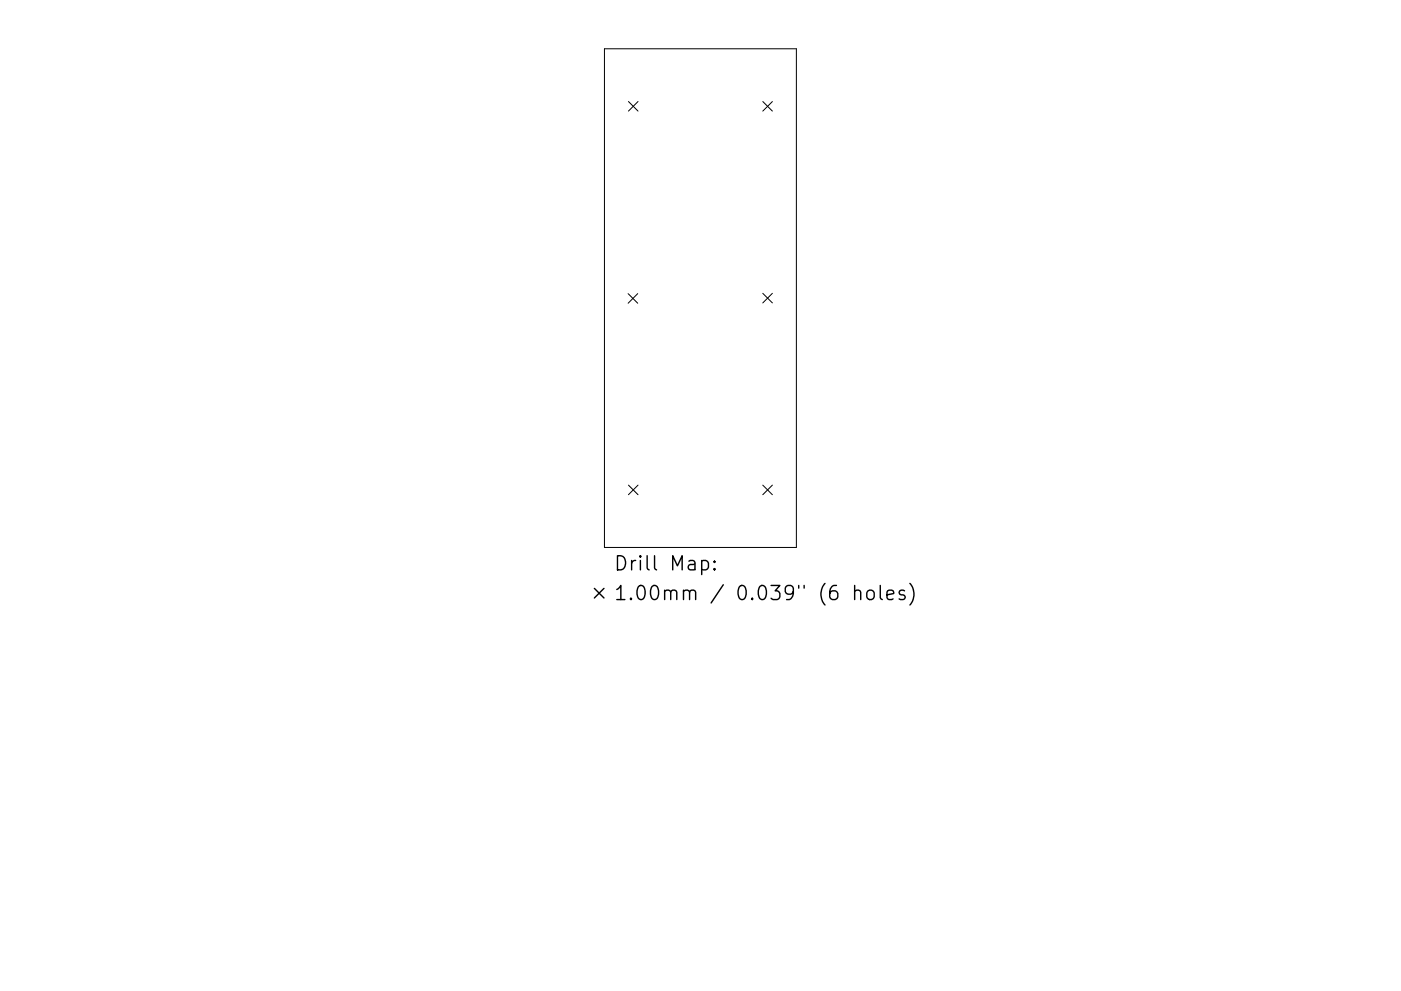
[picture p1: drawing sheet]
<svg xmlns="http://www.w3.org/2000/svg" width="297mm" height="210mm" viewBox="0 0 297 210" stroke-linecap="round" stroke-linejoin="round" font-family="sans-serif">
<defs><g id="words">
<g font-size="4.2">
<text x="130.1" y="121.1">Drill Map:</text>
<text x="130.1" y="127.4">1.00mm / 0.039&quot; (6 holes)</text>
</g>
</g></defs>
<g fill="none" stroke="#000" stroke-width=".21">
<path d="M128.2 10.4h40.6v105.8h-40.6zM133.2 21.5l2.1 2.1M135.3 21.5l-2.1 2.1M161.7 21.5l2.1 2.1M163.8 21.5l-2.1 2.1M133.2 62.3l2 2M135.2 62.3l-2 2M161.7 62.2l2.1 2.1M163.8 62.2l-2.1 2.1M133.2 102.9l2.1 2.1M135.3 102.9l-2.1 2.1M161.7 102.9l2.1 2.1"/>
<path d="M163.8 102.9l-2.1 2.1"/>
</g>
<path d="M148.8 119.1l.8-.2 .6 .6v.8l-.3 .5-.3 .1-.8-.1M151.5 119.1l.1 .1-.1 .1-.2-.1 .2-.1v.2M126 124.8l2.1 2.1M128.1 124.8l-2.1 2.1M151.5 120.6l.1 .2-.1 .1-.2-.1 .2-.2v.3M181.2 125.5a.74 .74 0 0 1 1.3 .1v1.6M181.2 124.2v3M183.9 125.5a.81 .81 0 0 1 .8-.3 .81 .81 0 0 1 .6 .6v.8a.81 .81 0 0 1-.7 .6 .81 .81 0 0 1-.8-.6v-.8zM186.6 124.2v2.6l.5 .4M188.1 126.2l1.4-.3-.2-.5-.8-.2-.4 .4v1.2l.1 .3 .3 .1 .8-.1M191.8 125.4l-.7-.2-.5 .4 .2 .5 1 .3 .1 .2-.1 .5-.3 .1-.9-.1M192.9 123.8a3.4 3.4 0 0 1 0 4.6" fill="none" stroke="#000" stroke-width=".3"/>
<use href="#words"/>
</svg>
